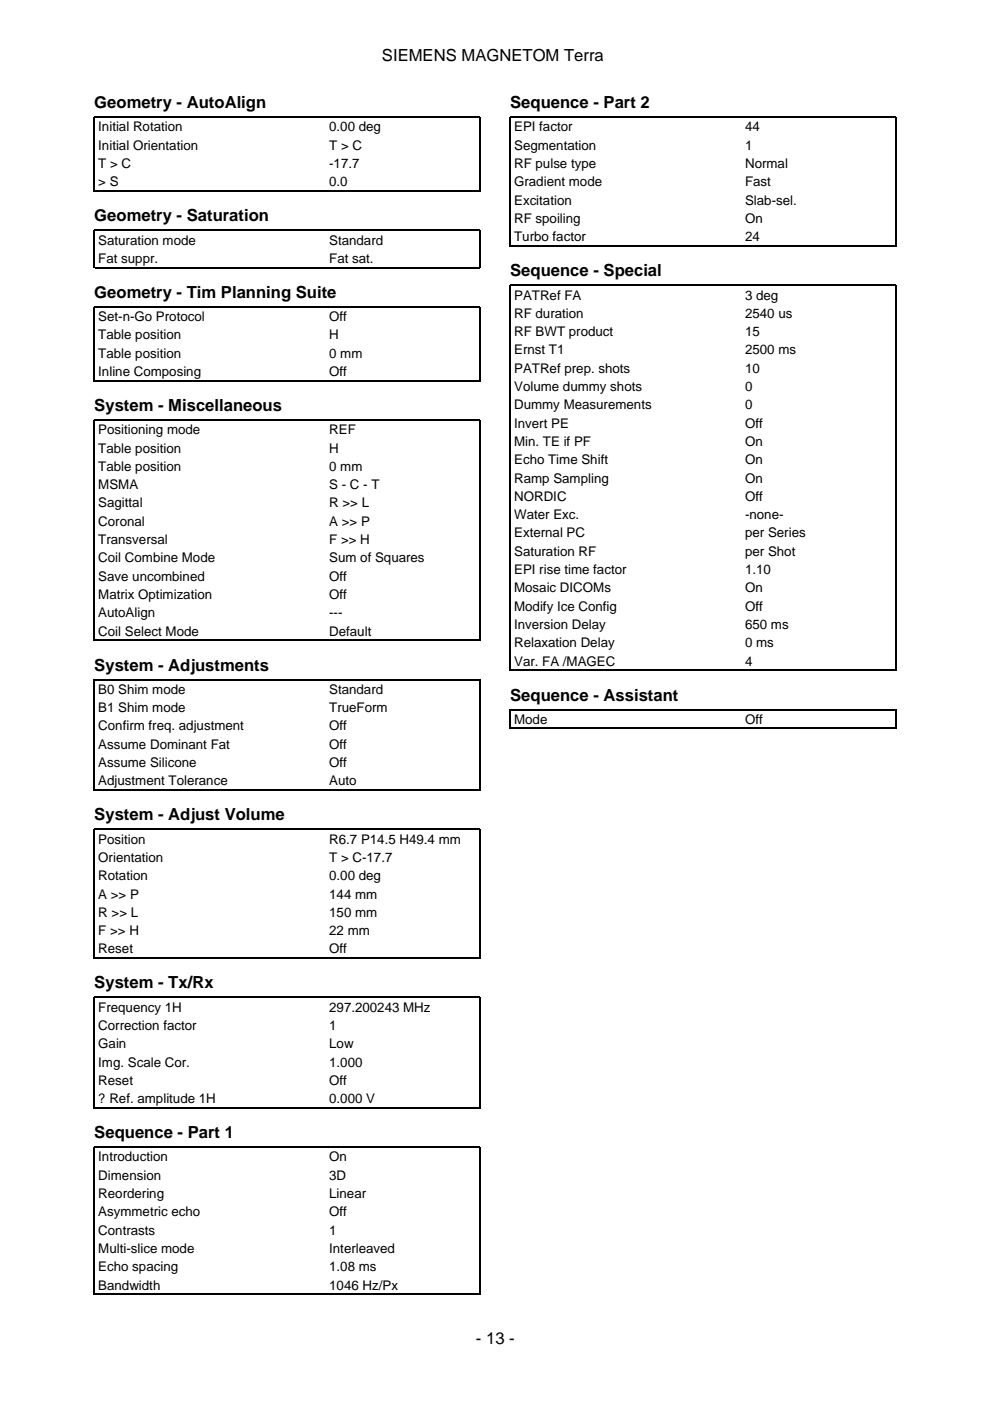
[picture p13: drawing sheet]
<svg xmlns="http://www.w3.org/2000/svg" width="210mm" height="297mm" viewBox="0 0 210 297" stroke-linecap="round" stroke-linejoin="round" font-family="sans-serif">
<defs><g id="words">
<g font-size="3.5">
<text x="81" y="12.9">SIEMENS MAGNETOM Terra</text>
<text x="20" y="22.9">Geometry - AutoAlign</text>
<text x="108.2" y="22.9">Sequence - Part 2</text>
<text x="20" y="46.9">Geometry - Saturation</text>
<text x="108.2" y="58.6">Sequence - Special</text>
<text x="20" y="63.1">Geometry - Tim Planning Suite</text>
<text x="20" y="87.1">System - Miscellaneous</text>
<text x="20" y="142.2">System - Adjustments</text>
<text x="108.2" y="148.5">Sequence - Assistant</text>
<text x="20" y="173.9">System - Adjust Volume</text>
<text x="20" y="209.5">System - Tx/Rx</text>
<text x="20" y="241.3">Sequence - Part 1</text>
<text x="100.9" y="284.9">- 13 -</text>
</g>
<g font-size="2.8">
<text x="20.8" y="27.9">Initial Rotation</text>
<text x="69.8" y="27.9">0.00 deg</text>
<text x="109" y="27.9">EPI factor</text>
<text x="158" y="27.9">44</text>
<text x="20.8" y="31.7">Initial Orientation</text>
<text x="20.8" y="35.6">T &gt; C</text>
<text x="69.8" y="31.7">T &gt; C</text>
<text x="69.8" y="35.6">-17.7</text>
<text x="109" y="31.7">Segmentation</text>
<text x="109" y="35.6">RF pulse type</text>
<text x="158" y="31.7">1</text>
<text x="158" y="35.6">Normal</text>
<text x="20.8" y="39.5">&gt; S</text>
<text x="69.8" y="39.5">0.0</text>
<text x="109" y="39.5">Gradient mode</text>
<text x="158" y="39.5">Fast</text>
<text x="109" y="43.4">Excitation</text>
<text x="109" y="47.3">RF spoiling</text>
<text x="158" y="43.4">Slab-sel.</text>
<text x="158" y="47.3">On</text>
<text x="20.8" y="51.9">Saturation mode</text>
<text x="69.8" y="51.9">Standard</text>
<text x="109" y="51.2">Turbo factor</text>
<text x="158" y="51.2">24</text>
<text x="20.8" y="55.7">Fat suppr.</text>
<text x="69.8" y="55.7">Fat sat.</text>
<text x="109" y="63.5">PATRef FA</text>
<text x="158" y="63.5">3 deg</text>
<text x="20.8" y="68.1">Set-n-Go Protocol</text>
<text x="20.8" y="72">Table position</text>
<text x="69.8" y="68.1">Off</text>
<text x="69.8" y="72">H</text>
<text x="109" y="67.4">RF duration</text>
<text x="109" y="71.3">RF BWT product</text>
<text x="158" y="67.4">2540 us</text>
<text x="158" y="71.3">15</text>
<text x="20.8" y="75.8">Table position</text>
<text x="69.8" y="75.8">0 mm</text>
<text x="109" y="75.1">Ernst T1</text>
<text x="158" y="75.1">2500 ms</text>
<text x="20.8" y="79.7">Inline Composing</text>
<text x="69.8" y="79.7">Off</text>
<text x="109" y="79">PATRef prep. shots</text>
<text x="109" y="82.9">Volume dummy shots</text>
<text x="158" y="79">10</text>
<text x="158" y="82.9">0</text>
<text x="109" y="86.8">Dummy Measurements</text>
<text x="158" y="86.8">0</text>
<text x="20.8" y="92.1">Positioning mode</text>
<text x="20.8" y="96">Table position</text>
<text x="69.8" y="92.1">REF</text>
<text x="69.8" y="96">H</text>
<text x="109" y="90.7">Invert PE</text>
<text x="109" y="94.5">Min. TE if PF</text>
<text x="158" y="90.7">Off</text>
<text x="158" y="94.5">On</text>
<text x="20.8" y="99.8">Table position</text>
<text x="69.8" y="99.8">0 mm</text>
<text x="109" y="98.4">Echo Time Shift</text>
<text x="158" y="98.4">On</text>
<text x="20.8" y="103.7">MSMA</text>
<text x="20.8" y="107.6">Sagittal</text>
<text x="69.8" y="103.7">S - C - T</text>
<text x="69.8" y="107.6">R &gt;&gt; L</text>
<text x="109" y="102.3">Ramp Sampling</text>
<text x="109" y="106.2">NORDIC</text>
<text x="158" y="102.3">On</text>
<text x="158" y="106.2">Off</text>
<text x="20.8" y="111.5">Coronal</text>
<text x="69.8" y="111.5">A &gt;&gt; P</text>
<text x="109" y="110.1">Water Exc.</text>
<text x="109" y="113.9">External PC</text>
<text x="158" y="110.1">-none-</text>
<text x="158" y="113.9">per Series</text>
<text x="20.8" y="115.4">Transversal</text>
<text x="20.8" y="119.2">Coil Combine Mode</text>
<text x="69.8" y="115.4">F &gt;&gt; H</text>
<text x="69.8" y="119.2">Sum of Squares</text>
<text x="109" y="117.8">Saturation RF</text>
<text x="158" y="117.8">per Shot</text>
<text x="20.8" y="123.1">Save uncombined</text>
<text x="69.8" y="123.1">Off</text>
<text x="109" y="121.7">EPI rise time factor</text>
<text x="109" y="125.6">Mosaic DICOMs</text>
<text x="158" y="121.7">1.10</text>
<text x="158" y="125.6">On</text>
<text x="20.8" y="127">Matrix Optimization</text>
<text x="20.8" y="130.9">AutoAlign</text>
<text x="69.8" y="127">Off</text>
<text x="69.8" y="130.9">---</text>
<text x="109" y="129.5">Modify Ice Config</text>
<text x="158" y="129.5">Off</text>
<text x="20.8" y="134.8">Coil Select Mode</text>
<text x="69.8" y="134.8">Default</text>
<text x="109" y="133.3">Inversion Delay</text>
<text x="109" y="137.2">Relaxation Delay</text>
<text x="158" y="133.3">650 ms</text>
<text x="158" y="137.2">0 ms</text>
<text x="109" y="141.1">Var. FA /MAGEC</text>
<text x="158" y="141.1">4</text>
<text x="20.8" y="147.1">B0 Shim mode</text>
<text x="69.8" y="147.1">Standard</text>
<text x="20.8" y="151">B1 Shim mode</text>
<text x="20.8" y="154.9">Confirm freq. adjustment</text>
<text x="69.8" y="151">TrueForm</text>
<text x="69.8" y="154.9">Off</text>
<text x="109" y="153.5">Mode</text>
<text x="158" y="153.5">Off</text>
<text x="20.8" y="158.7">Assume Dominant Fat</text>
<text x="69.8" y="158.7">Off</text>
<text x="20.8" y="162.6">Assume Silicone</text>
<text x="20.8" y="166.5">Adjustment Tolerance</text>
<text x="69.8" y="162.6">Off</text>
<text x="69.8" y="166.5">Auto</text>
<text x="20.8" y="178.9">Position</text>
<text x="69.8" y="178.9">R6.7 P14.5 H49.4 mm</text>
<text x="20.8" y="182.7">Orientation</text>
<text x="69.8" y="182.7">T &gt; C-17.7</text>
<text x="20.8" y="186.6">Rotation</text>
<text x="20.8" y="190.5">A &gt;&gt; P</text>
<text x="69.8" y="186.6">0.00 deg</text>
<text x="69.8" y="190.5">144 mm</text>
<text x="20.8" y="194.4">R &gt;&gt; L</text>
<text x="69.8" y="194.4">150 mm</text>
<text x="20.8" y="198.3">F &gt;&gt; H</text>
<text x="20.8" y="202.1">Reset</text>
<text x="69.8" y="198.3">22 mm</text>
<text x="69.8" y="202.1">Off</text>
<text x="20.8" y="214.5">Frequency 1H</text>
<text x="69.8" y="214.5">297.200243 MHz</text>
<text x="20.8" y="218.4">Correction factor</text>
<text x="69.8" y="218.4">1</text>
<text x="20.8" y="222.2">Gain</text>
<text x="20.8" y="226.1">Img. Scale Cor.</text>
<text x="69.8" y="222.2">Low</text>
<text x="69.8" y="226.1">1.000</text>
<text x="20.8" y="230">Reset</text>
<text x="20.8" y="233.9">? Ref. amplitude 1H</text>
<text x="69.8" y="230">Off</text>
<text x="69.8" y="233.9">0.000 V</text>
<text x="20.8" y="246.2">Introduction</text>
<text x="20.8" y="250.1">Dimension</text>
<text x="69.8" y="246.2">On</text>
<text x="69.8" y="250.1">3D</text>
<text x="20.8" y="254">Reordering</text>
<text x="20.8" y="257.9">Asymmetric echo</text>
<text x="69.8" y="254">Linear</text>
<text x="69.8" y="257.9">Off</text>
<text x="20.8" y="261.8">Contrasts</text>
<text x="69.8" y="261.8">1</text>
<text x="20.8" y="265.6">Multi-slice mode</text>
<text x="20.8" y="269.5">Echo spacing</text>
<text x="69.8" y="265.6">Interleaved</text>
<text x="69.8" y="269.5">1.08 ms</text>
<text x="20.8" y="273.4">Bandwidth</text>
<text x="69.8" y="273.4">1046 Hz/Px</text>
</g>
</g></defs>
<g fill="none" stroke="#000" stroke-width=".26">
<path d="M20 40.6v-15.8h81.8v15.8M20 56.9v-8.1h81.8v8.1M20.1 40.5h81.6M20.1 56.7h81.6M108.2 52.3v-27.5h81.8v27.5M108.3 52.1h81.6M20 80.8v-15.7h81.8v15.7M20.1 80.7h81.6M20 135.9v-46.8h81.8v46.8M20.1 135.7h81.6M108.2 142.2v-81.7h81.8v81.7M108.2 154.6v-4.2h81.8v4.2"/>
<path d="M108.3 142.1h81.6M108.3 154.4h81.6M20 167.6v-23.5h81.8v23.5M20.1 167.5h81.6M20 203.3v-27.5h81.8v27.5M20.1 203.1h81.6M20 235v-23.5h81.8v23.5M20.1 234.9h81.6M20 274.5v-31.3h81.8v31.3M20.1 274.4h81.6"/>
</g>
<use href="#words"/>
</svg>
